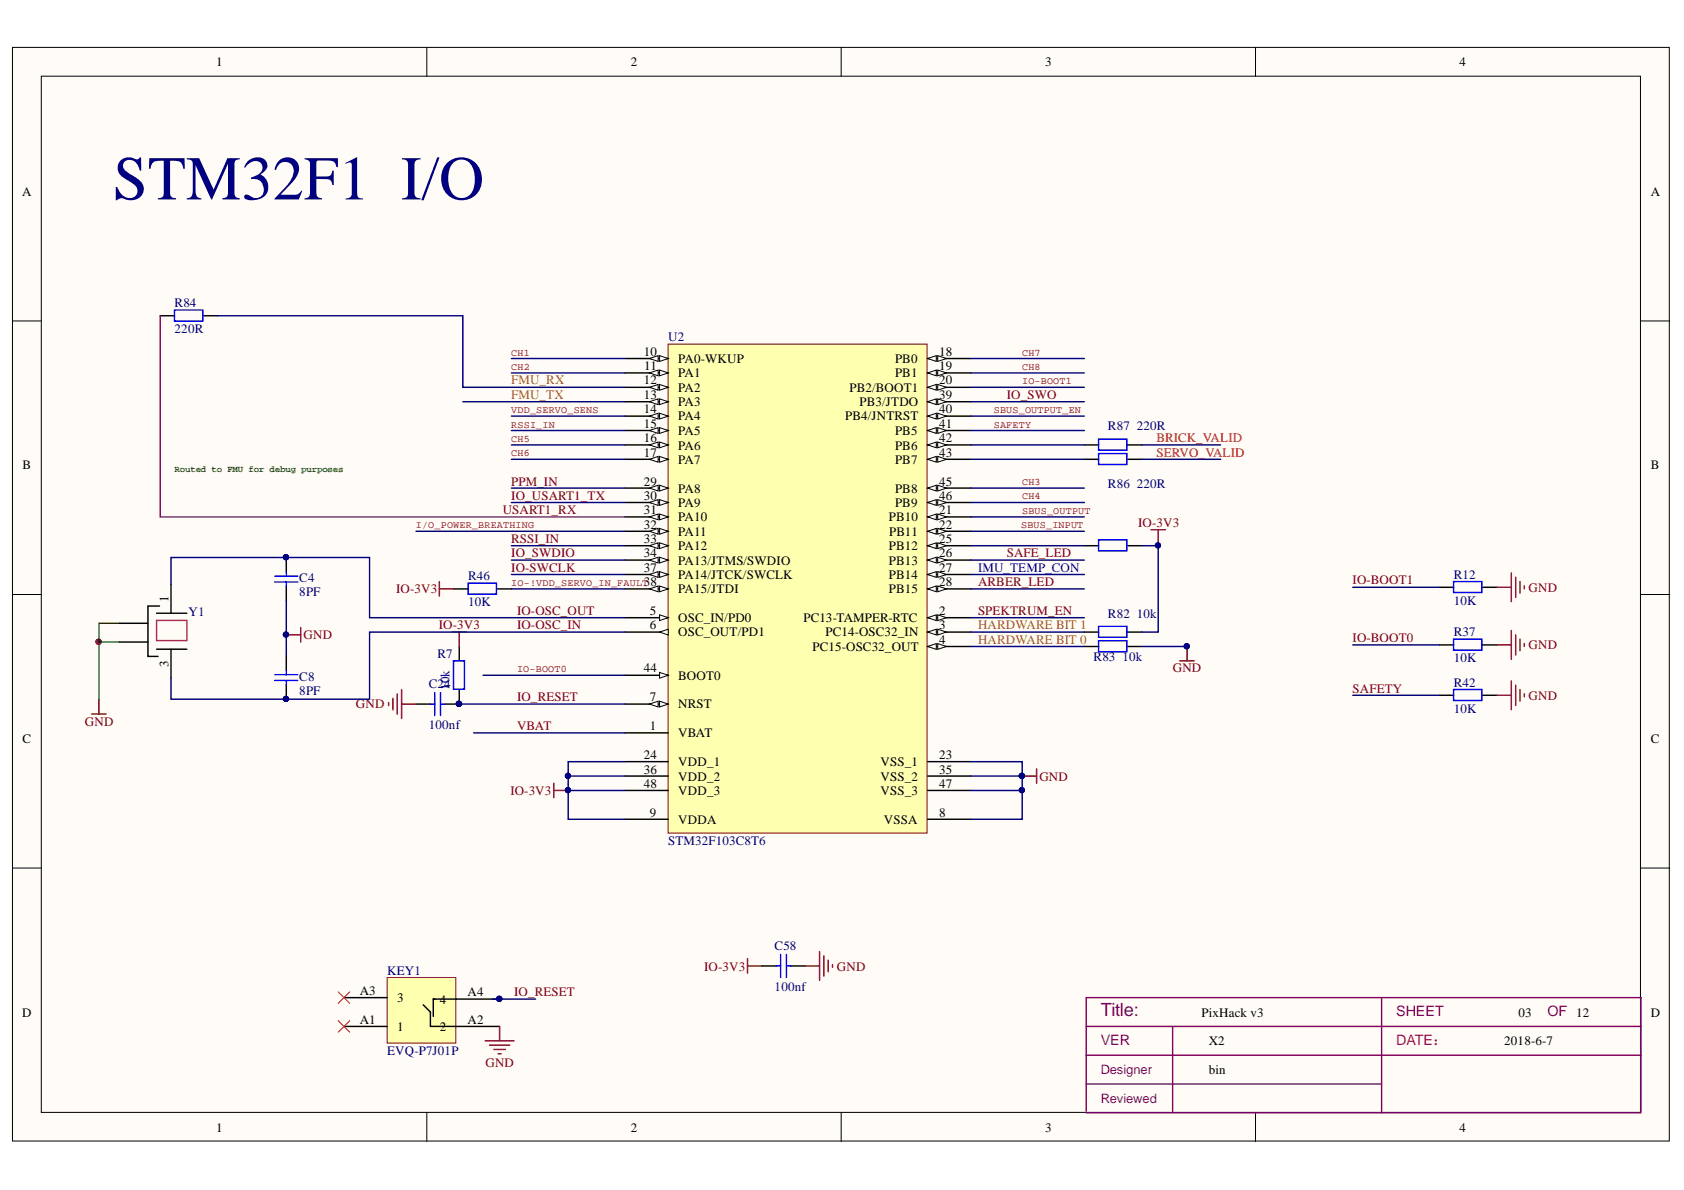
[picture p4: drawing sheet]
<svg xmlns="http://www.w3.org/2000/svg" width="297mm" height="210mm" viewBox="0 0 297 210" stroke-linecap="round" stroke-linejoin="round" font-family="sans-serif">
<defs><g id="words">
<text font-size="11" fill="#000080" x="20" y="35.2">STM32F1 I/O</text>
<text font-size="3.2" fill="#7d0089" x="194.2" y="179.1">Title:</text>
<g font-size="2.5" fill="#800080">
<text x="246.3" y="179.2">SHEET</text>
<text x="272.9" y="179.2">OF 12</text>
<text x="194.2" y="184.3">VER</text>
</g>
<text font-size="2.5" fill="#a1006a" x="246.3" y="184.3">DATE：</text>
<g font-size="2.3">
<text x="38.2" y="11.7">1</text>
<text x="111.3" y="11.7">2</text>
<text x="184.4" y="11.7">3</text>
<text x="257.5" y="11.7">4</text>
<text x="3.9" y="34.5">A</text>
<text x="291.2" y="34.5">A</text>
<text x="113.5" y="62.7">10</text>
<text x="113.6" y="65.3">11</text>
<text x="119.6" y="64">PA0-WKUP</text>
<text x="157.9" y="64">PB0</text>
<text x="165.7" y="62.7">18</text>
<text x="165.7" y="65.3">19</text>
<text x="113.5" y="67.8">12</text>
<text x="113.5" y="70.3">13</text>
<text x="119.6" y="66.5">PA1</text>
<text x="119.6" y="69.1">PA2</text>
<text x="119.6" y="71.6">PA3</text>
<text x="149.8" y="69.1">PB2/BOOT1</text>
<text x="151.6" y="71.6">PB3/JTDO</text>
<text x="157.9" y="66.5">PB1</text>
<text x="165.7" y="67.8">20</text>
<text x="165.7" y="70.3">39</text>
<text x="113.5" y="72.9">14</text>
<text x="113.5" y="75.4">15</text>
<text x="119.6" y="74.1">PA4</text>
<text x="119.6" y="76.8">PA5</text>
<text x="149.1" y="74.1">PB4/JNTRST</text>
<text x="157.9" y="76.8">PB5</text>
<text x="165.7" y="72.9">40</text>
<text x="165.7" y="75.4">41</text>
<text x="4" y="82.8">B</text>
<text x="113.5" y="78">16</text>
<text x="113.5" y="80.6">17</text>
<text x="119.6" y="79.3">PA6</text>
<text x="119.6" y="81.8">PA7</text>
<text x="157.9" y="79.3">PB6</text>
<text x="157.9" y="81.8">PB7</text>
<text x="165.7" y="78">42</text>
<text x="165.7" y="80.6">43</text>
<text x="291.2" y="82.8">B</text>
<text x="113.5" y="85.6">29</text>
<text x="113.5" y="88.2">30</text>
<text x="119.6" y="86.9">PA8</text>
<text x="119.6" y="89.4">PA9</text>
<text x="157.9" y="86.9">PB8</text>
<text x="157.9" y="89.4">PB9</text>
<text x="165.7" y="85.6">45</text>
<text x="165.7" y="88.2">46</text>
<text x="113.5" y="90.7">31</text>
<text x="113.5" y="93.3">32</text>
<text x="113.5" y="95.8">33</text>
<text x="119.6" y="92">PA10</text>
<text x="119.6" y="94.5">PA11</text>
<text x="156.8" y="92">PB10</text>
<text x="156.9" y="94.5">PB11</text>
<text x="165.7" y="90.7">21</text>
<text x="165.7" y="93.3">22</text>
<text x="165.7" y="95.8">25</text>
<text x="113.5" y="98.3">34</text>
<text x="113.5" y="100.9">37</text>
<text x="119.6" y="97.1">PA12</text>
<text x="119.6" y="99.6">PA13/JTMS/SWDIO</text>
<text x="156.8" y="97.1">PB12</text>
<text x="156.8" y="99.6">PB13</text>
<text x="165.7" y="98.3">26</text>
<text x="165.7" y="100.9">27</text>
<text x="29.7" y="106.1" transform="rotate(-90 29.7 106.1)">1</text>
<text x="113.5" y="103.4">38</text>
<text x="119.6" y="102.1">PA14/JTCK/SWCLK</text>
<text x="119.6" y="104.7">PA15/JTDI</text>
<text x="156.8" y="102.1">PB14</text>
<text x="156.8" y="104.7">PB15</text>
<text x="165.7" y="103.4">28</text>
<text x="114.6" y="108.5">5</text>
<text x="114.6" y="111">6</text>
<text x="119.6" y="109.7">OSC_IN/PD0</text>
<text x="119.6" y="112.3">OSC_OUT/PD1</text>
<text x="141.7" y="109.7">PC13-TAMPER-RTC</text>
<text x="145.6" y="112.3">PC14-OSC32_IN</text>
<text x="165.7" y="108.5">2</text>
<text x="165.7" y="111">3</text>
<text x="165.7" y="113.5">4</text>
<text x="29.7" y="117.7" transform="rotate(-90 29.7 117.7)">3</text>
<text x="113.5" y="118.6">44</text>
<text x="119.6" y="119.9">BOOT0</text>
<text x="143.3" y="114.8">PC15-OSC32_OUT</text>
<text x="114.6" y="123.7">7</text>
<text x="119.6" y="125">NRST</text>
<text x="4" y="131">C</text>
<text x="114.6" y="128.8">1</text>
<text x="119.6" y="130">VBAT</text>
<text x="291.2" y="131">C</text>
<text x="113.5" y="133.8">24</text>
<text x="113.5" y="136.4">36</text>
<text x="119.6" y="135.1">VDD_1</text>
<text x="119.6" y="137.7">VDD_2</text>
<text x="155.3" y="135.1">VSS_1</text>
<text x="155.3" y="137.7">VSS_2</text>
<text x="165.7" y="133.8">23</text>
<text x="165.7" y="136.4">35</text>
<text x="113.5" y="139">48</text>
<text x="119.6" y="140.3">VDD_3</text>
<text x="155.3" y="140.3">VSS_3</text>
<text x="165.7" y="139">47</text>
<text x="114.6" y="144.1">9</text>
<text x="119.6" y="145.3">VDDA</text>
<text x="155.9" y="145.3">VSSA</text>
<text x="165.7" y="144.1">8</text>
<text x="3.9" y="179.3">D</text>
<text x="63.5" y="175.5">A3</text>
<text x="70.1" y="176.8">3</text>
<text x="77.6" y="177">4</text>
<text x="82.5" y="175.8">A4</text>
<text x="211.9" y="179.3">PixHack v3</text>
<text x="267.9" y="179.3">03</text>
<text x="291.2" y="179.3">D</text>
<text x="63.5" y="180.6">A1</text>
<text x="70.1" y="181.8">1</text>
<text x="77.6" y="181.8">2</text>
<text x="82.5" y="180.6">A2</text>
<text x="213.2" y="184.4">X2</text>
<text x="265.3" y="184.4">2018-6-7</text>
<text x="213.2" y="189.4">bin</text>
<text x="38.2" y="199.6">1</text>
<text x="111.3" y="199.6">2</text>
<text x="184.4" y="199.6">3</text>
<text x="257.5" y="199.6">4</text>
</g>
<g font-size="2.3" fill="#000080">
<text x="30.8" y="54.2">R84</text>
<text x="30.8" y="58.8">220R</text>
<text x="117.9" y="60.2">U2</text>
<text x="195.4" y="75.9">R87</text>
<text x="200.5" y="75.9">220R</text>
<text x="195.4" y="86.1">R86</text>
<text x="200.5" y="86.1">220R</text>
<text x="52.8" y="102.6">C4</text>
<text x="52.8" y="105.2">8PF</text>
<text x="82.6" y="102.4">R46</text>
<text x="82.6" y="106.9">10K</text>
<text x="256.4" y="102">R12</text>
<text x="256.4" y="106.7">10K</text>
<text x="33.2" y="108.7">Y1</text>
<text x="195.4" y="109">R82</text>
<text x="200.5" y="109">10k</text>
<text x="256.4" y="112.3">R37</text>
<text x="77.2" y="116.1">R7</text>
<text x="192.9" y="116.6">R83</text>
<text x="198" y="116.6">10k</text>
<text x="256.4" y="116.8">10K</text>
<text x="52.8" y="120">C8</text>
<text x="52.8" y="122.6">8PF</text>
<text x="75.6" y="121.4">C24</text>
<text x="79.3" y="121.7" transform="rotate(-90 79.3 121.7)">10k</text>
<text x="256.4" y="121.1">R42</text>
<text x="256.4" y="125.7">10K</text>
<text x="75.6" y="128.5">100nf</text>
<text x="117.9" y="149.1">STM32F103C8T6</text>
<text x="136.6" y="167.6">C58</text>
<text x="68.3" y="172">KEY1</text>
<text x="136.6" y="174.7">100nf</text>
<text x="68.3" y="186.2">EVQ-P7J01P</text>
</g>
<g font-size="2.3" fill="#ad660b">
<text x="90.2" y="67.8">FMU_RX</text>
<text x="90.2" y="70.3">FMU_TX</text>
<text x="172.5" y="111">HARDWARE BIT 1</text>
<text x="172.5" y="113.5">HARDWARE BIT 0</text>
</g>
<g font-size="2.3" fill="#800000">
<text x="177.6" y="70.3">IO_SWO</text>
<text x="90.2" y="85.6">PPM_IN</text>
<text x="90.2" y="88.2">IO_USART1_TX</text>
<text x="88.7" y="90.7">USART1_RX</text>
<text x="90.2" y="95.8">RSSI_IN</text>
<text x="200.8" y="92.9">IO-3V3</text>
<text x="90.2" y="100.9">IO-SWCLK</text>
<text x="90.2" y="98.3">IO_SWDIO</text>
<text x="177.6" y="98.3">SAFE_LED</text>
<text x="69.9" y="104.7">IO-3V3</text>
<text x="172.5" y="103.4">ARBER_LED</text>
<text x="238.6" y="103.1">IO-BOOT1</text>
<text x="269.6" y="104.4">GND</text>
<text x="53.6" y="112.8">GND</text>
<text x="77.4" y="111">IO-3V3</text>
<text x="91.2" y="111">IO-OSC_IN</text>
<text x="91.2" y="108.5">IO-OSC_OUT</text>
<text x="172.5" y="108.5">SPEKTRUM_EN</text>
<text x="238.6" y="113.3">IO-BOOT0</text>
<text x="206.9" y="118.6">GND</text>
<text x="269.6" y="114.6">GND</text>
<text x="62.8" y="125">GND</text>
<text x="91.2" y="123.7">IO_RESET</text>
<text x="238.6" y="122.2">SAFETY</text>
<text x="269.6" y="123.4">GND</text>
<text x="15" y="128">GND</text>
<text x="91.2" y="128.8">VBAT</text>
<text x="183.3" y="137.7">GND</text>
<text x="90" y="140.3">IO-3V3</text>
<text x="124.2" y="171.2">IO-3V3</text>
<text x="147.6" y="171.2">GND</text>
<text x="90.7" y="175.8">IO_RESET</text>
<text x="85.6" y="188.2">GND</text>
</g>
<g font-size="2.3" fill="#f00">
<text x="204" y="78">BRICK_VALID</text>
<text x="204" y="80.6">SERVO_VALID</text>
</g>
<text font-size="2.3" fill="#0000bf" x="172.5" y="100.9">IMU_TEMP_CON</text>
<g font-size="2.3" fill="#800080">
<text x="194.2" y="189.4">Designer</text>
<text x="194.2" y="194.5">Reviewed</text>
</g>
<g font-size="1.8" fill="#800000">
<text x="90.2" y="62.7">CH1</text>
<text x="90.2" y="65.3">CH2</text>
<text x="180.3" y="62.7">CH7</text>
<text x="180.3" y="65.3">CH8</text>
<text x="180.3" y="67.8">IO-BOOT1</text>
<text x="90.2" y="72.9">VDD_SERVO_SENS</text>
<text x="90.2" y="75.4">RSSI_IN</text>
<text x="90.2" y="77.9">CH5</text>
<text x="175.3" y="75.4">SAFETY</text>
<text x="175.3" y="72.9">SBUS_OUTPUT_EN</text>
<text x="90.2" y="80.5">CH6</text>
<text x="180.3" y="85.6">CH3</text>
<text x="180.3" y="88.1">CH4</text>
<text x="73.4" y="93.2">I/O_POWER_BREATHING</text>
<text x="180.1" y="93.2">SBUS_INPUT</text>
<text x="180.3" y="90.6">SBUS_OUTPUT</text>
<text x="90.2" y="103.3">IO-!VDD_SERVO_IN_FAULT</text>
<text x="91.2" y="118.6">IO-BOOT0</text>
</g>
<text font-size="1.6" fill="#008000" x="30.8" y="83.2">Routed to FMU for debug purposes</text>
</g></defs>
<g fill="#fffcf8" stroke="#000" stroke-width=".18">
<path d="M2.2 8.4h292.2v192.9h-292.2z"/>
<path d="M7.3 13.4h282.1v182.8h-282.1z"/>
</g>
<path d="M75.3 8.4v5M148.4 8.4v5M221.5 8.4v5M2.2 56.6h5.1M289.5 56.6h5M2.2 104.9h5.1M289.5 104.9h5M2.2 153.1h5.1M289.5 153.1h5M75.3 196.3v5.1M148.4 196.3v5.1M221.5 196.3v5.1" fill="none" stroke="#000" stroke-width=".18"/>
<g fill="#000080" stroke="#000080" stroke-width=".18">
<circle cx="17.4" cy="113.2" r=".47"/>
<circle cx="80.9" cy="124.1" r=".46"/>
</g>
<path d="M243.7 176v20.3M191.6 196v-20h97.9v20M191.6 181.1h97.9M191.6 191.2h52.1M191.6 186.1h97.9M191.6 196.3h97.9M206.8 181.1v14.9" fill="none" stroke="#800080" stroke-width=".25"/>
<path d="M68.5 123.9v.5M69.3 123.2v2M70.1 122.4v3.6M70.8 121.7v5M70.8 124.2h2.6M131.8 169.1v2.6M131.8 170.4h2.6" fill="none" stroke="#800000" stroke-width=".25"/>
<path d="M81 114v2.6M73.4 124.2h2.5M81 121.7v2.5h-2.5" fill="none" stroke="#000" stroke-width=".25"/>
<path d="M80 116.6h1.9v5h-1.9zM75.9 124.2h.8M76.7 122.2v4M77.7 122.2v4M77.7 124.2h.8" fill="none" stroke="#00f" stroke-width=".25"/>
<path d="M68.3 172.4h12.1v11.6h-12.1z" fill="#ffffb0" stroke="#800000" stroke-width=".18"/>
<g fill="none" stroke="#000" stroke-width=".25">
<path d="M28.3 55.7h2.5M35.9 55.7h2.5M191.3 78.5h2.5M198.9 78.5h2.5M50.5 98.3v2.6M191.3 81h2.5M191.3 96.3h2.5M198.9 81h2.5M198.9 96.3h2.5M50.5 103.4v2.6M50.5 115.7v2.5M80 103.9h2.6"/>
<path d="M87.7 103.9h2.5M253.9 113.8h2.5M253.9 103.6h2.5M261.5 113.8h2.5M261.5 103.6h2.5M50.5 120.8v2.5M253.9 122.6h2.5M261.5 122.6h2.5M60.7 176h7.6M74.7 177.2l1.2 1.3v2.6h12.2M88.1 176.2h-11.7v3.1M134.4 170.4h2.5"/>
<path d="M139.5 170.4h2.5M60.7 181.1h7.6"/>
</g>
<g fill="#000080" stroke="#000080" stroke-width=".18">
<circle cx="88.1" cy="176.2" r=".46"/>
<circle cx="50.4" cy="123.3" r=".46"/>
<circle cx="50.4" cy="98.3" r=".46"/>
</g>
<path d="M238.6 103.6h15.3M238.6 113.8h15.3M238.6 122.6h15.3M86.9 176.2h7.6" fill="none" stroke="#000080" stroke-width=".25"/>
<g fill="none" stroke="#800000" stroke-width=".25">
<path d="M77.5 102.6v2.5M77.5 103.9h2.5M79.7 111.5h2.6M81 111.5v2.5M264 113.8h2.6M264 103.6h2.6M266.6 101.1v5M266.6 111.2v5.1M267.3 101.8v3.6M267.3 112v3.5M268.1 102.6v2M268.1 112.7v2.1"/>
<path d="M268.9 103.3v.5M268.9 113.5v.5M264 122.6h2.6M266.6 120.1v5.1M267.3 120.9v3.5M268.1 121.6v2.1M268.9 122.4v.5M142 170.4h2.6M144.6 167.8v5.1M145.3 168.6v3.6M146.1 169.4v2M146.8 170.1v.5"/>
<path d="M85.6 183.6h5.1M86.3 184.4h3.6M87.1 185.1h2M87.9 185.9h.5M88.1 181.1v2.5"/>
</g>
<g fill="none" stroke="#00f" stroke-width=".25">
<path d="M30.8 54.7h5v1.9h-5zM193.8 77.5h5v1.9h-5zM193.8 80h5v1.9h-5zM193.8 95.2h5v2h-5zM48.5 119h4M48.5 102.7h4M48.5 101.6h4M50.5 100.9v.7M50.5 102.7v.7M50.5 118.2v.8M82.6 102.9h5v1.9h-5zM256.4 112.7h5v2h-5z"/>
<path d="M256.4 102.6h5v1.9h-5zM48.5 120h4M50.5 120v.8M256.4 121.6h5v2h-5zM136.9 170.4h.8M137.7 168.4v4M138.7 168.4v4M138.7 170.4h.8"/>
</g>
<path d="M117.8 60.7h45.7v86.2h-45.7z" fill="#ffffb0" stroke="#800000" stroke-width=".18"/>
<path d="M110.2 119.1h7.7" fill="none" stroke="#000" stroke-width=".25"/>
<path d="M116.3 118.6l1.6 .5-1.6 .5z" fill="#fffcf8"/>
<path d="M116.3 118.6l1.6 .5-1.6 .5z" fill="none" stroke="#000" stroke-width=".18"/>
<path d="M110.2 124.2h7.7" fill="none" stroke="#000" stroke-width=".25"/>
<path d="M116.3 123.7l1.6 .5-1.6 .5z" fill="#fffcf8"/>
<path d="M116.3 123.7l1.6 .5-1.6 .5z" fill="none" stroke="#000" stroke-width=".18"/>
<path d="M114.6 124.2l1.5-.5v1z" fill="#fffcf8"/>
<path d="M114.6 124.2l1.5-.5v1z" fill="none" stroke="#000" stroke-width=".18"/>
<path d="M110.2 109h7.7" fill="none" stroke="#000" stroke-width=".25"/>
<path d="M116.3 108.4l1.6 .6-1.6 .5z" fill="#fffcf8"/>
<path d="M116.3 108.4l1.6 .6-1.6 .5z" fill="none" stroke="#000" stroke-width=".18"/>
<path d="M110.2 111.5h7.7" fill="none" stroke="#000" stroke-width=".25"/>
<path d="M116.3 111.5l1.6-.5v1z" fill="#fffcf8"/>
<path d="M116.3 111.5l1.6-.5v1z" fill="none" stroke="#000" stroke-width=".18"/>
<path d="M110.2 63.2h7.7" fill="none" stroke="#000" stroke-width=".25"/>
<path d="M116.3 62.7l1.6 .5-1.6 .5z" fill="#fffcf8"/>
<path d="M116.3 62.7l1.6 .5-1.6 .5z" fill="none" stroke="#000" stroke-width=".18"/>
<path d="M114.6 63.2l1.5-.5v1z" fill="#fffcf8"/>
<path d="M114.6 63.2l1.5-.5v1z" fill="none" stroke="#000" stroke-width=".18"/>
<path d="M110.2 65.8h7.7" fill="none" stroke="#000" stroke-width=".25"/>
<path d="M116.3 65.3l1.6 .5-1.6 .5z" fill="#fffcf8"/>
<path d="M116.3 65.3l1.6 .5-1.6 .5z" fill="none" stroke="#000" stroke-width=".18"/>
<path d="M114.6 65.8l1.5-.5v1z" fill="#fffcf8"/>
<path d="M114.6 65.8l1.5-.5v1z" fill="none" stroke="#000" stroke-width=".18"/>
<path d="M110.2 68.3h7.7" fill="none" stroke="#000" stroke-width=".25"/>
<path d="M116.3 67.8l1.6 .5-1.6 .5z" fill="#fffcf8"/>
<path d="M116.3 67.8l1.6 .5-1.6 .5z" fill="none" stroke="#000" stroke-width=".18"/>
<path d="M114.6 68.3l1.5-.5v1z" fill="#fffcf8"/>
<path d="M114.6 68.3l1.5-.5v1z" fill="none" stroke="#000" stroke-width=".18"/>
<path d="M110.2 70.9h7.7" fill="none" stroke="#000" stroke-width=".25"/>
<path d="M116.3 70.4l1.6 .5-1.6 .5z" fill="#fffcf8"/>
<path d="M116.3 70.4l1.6 .5-1.6 .5z" fill="none" stroke="#000" stroke-width=".18"/>
<path d="M114.6 70.9l1.5-.5v1z" fill="#fffcf8"/>
<path d="M114.6 70.9l1.5-.5v1z" fill="none" stroke="#000" stroke-width=".18"/>
<path d="M110.2 73.4h7.7" fill="none" stroke="#000" stroke-width=".25"/>
<path d="M116.3 72.9l1.6 .5-1.6 .5z" fill="#fffcf8"/>
<path d="M116.3 72.9l1.6 .5-1.6 .5z" fill="none" stroke="#000" stroke-width=".18"/>
<path d="M114.6 73.4l1.5-.5v1z" fill="#fffcf8"/>
<path d="M114.6 73.4l1.5-.5v1z" fill="none" stroke="#000" stroke-width=".18"/>
<path d="M110.2 75.9h7.7" fill="none" stroke="#000" stroke-width=".25"/>
<path d="M116.3 75.4l1.6 .5-1.6 .5z" fill="#fffcf8"/>
<path d="M116.3 75.4l1.6 .5-1.6 .5z" fill="none" stroke="#000" stroke-width=".18"/>
<path d="M114.6 75.9l1.5-.5v1z" fill="#fffcf8"/>
<path d="M114.6 75.9l1.5-.5v1z" fill="none" stroke="#000" stroke-width=".18"/>
<path d="M110.2 78.5h7.7" fill="none" stroke="#000" stroke-width=".25"/>
<path d="M116.3 78l1.6 .5-1.6 .5z" fill="#fffcf8"/>
<path d="M116.3 78l1.6 .5-1.6 .5z" fill="none" stroke="#000" stroke-width=".18"/>
<path d="M114.6 78.5l1.5-.5v1z" fill="#fffcf8"/>
<path d="M114.6 78.5l1.5-.5v1z" fill="none" stroke="#000" stroke-width=".18"/>
<path d="M110.2 81h7.7" fill="none" stroke="#000" stroke-width=".25"/>
<path d="M116.3 80.5l1.6 .5-1.6 .5z" fill="#fffcf8"/>
<path d="M116.3 80.5l1.6 .5-1.6 .5z" fill="none" stroke="#000" stroke-width=".18"/>
<path d="M114.6 81l1.5-.5v1z" fill="#fffcf8"/>
<path d="M114.6 81l1.5-.5v1z" fill="none" stroke="#000" stroke-width=".18"/>
<path d="M110.2 86.1h7.7" fill="none" stroke="#000" stroke-width=".25"/>
<path d="M116.3 85.6l1.6 .5-1.6 .5z" fill="#fffcf8"/>
<path d="M116.3 85.6l1.6 .5-1.6 .5z" fill="none" stroke="#000" stroke-width=".18"/>
<path d="M114.6 86.1l1.5-.5v1z" fill="#fffcf8"/>
<path d="M114.6 86.1l1.5-.5v1z" fill="none" stroke="#000" stroke-width=".18"/>
<path d="M110.2 88.6h7.7" fill="none" stroke="#000" stroke-width=".25"/>
<path d="M116.3 88.1l1.6 .5-1.6 .5z" fill="#fffcf8"/>
<path d="M116.3 88.1l1.6 .5-1.6 .5z" fill="none" stroke="#000" stroke-width=".18"/>
<path d="M114.6 88.6l1.5-.5v1z" fill="#fffcf8"/>
<path d="M114.6 88.6l1.5-.5v1z" fill="none" stroke="#000" stroke-width=".18"/>
<path d="M110.2 91.2h7.7" fill="none" stroke="#000" stroke-width=".25"/>
<path d="M116.3 90.7l1.6 .5-1.6 .5z" fill="#fffcf8"/>
<path d="M116.3 90.7l1.6 .5-1.6 .5z" fill="none" stroke="#000" stroke-width=".18"/>
<path d="M114.6 91.2l1.5-.5v1z" fill="#fffcf8"/>
<path d="M114.6 91.2l1.5-.5v1z" fill="none" stroke="#000" stroke-width=".18"/>
<path d="M110.2 93.7h7.7" fill="none" stroke="#000" stroke-width=".25"/>
<path d="M116.3 93.2l1.6 .5-1.6 .5z" fill="#fffcf8"/>
<path d="M116.3 93.2l1.6 .5-1.6 .5z" fill="none" stroke="#000" stroke-width=".18"/>
<path d="M114.6 93.7l1.5-.5v1z" fill="#fffcf8"/>
<path d="M114.6 93.7l1.5-.5v1z" fill="none" stroke="#000" stroke-width=".18"/>
<path d="M110.2 96.3h7.7" fill="none" stroke="#000" stroke-width=".25"/>
<path d="M116.3 95.7l1.6 .6-1.6 .5z" fill="#fffcf8"/>
<path d="M116.3 95.7l1.6 .6-1.6 .5z" fill="none" stroke="#000" stroke-width=".18"/>
<path d="M114.6 96.3l1.5-.6v1.1z" fill="#fffcf8"/>
<path d="M114.6 96.3l1.5-.6v1.1z" fill="none" stroke="#000" stroke-width=".18"/>
<path d="M110.2 98.8h7.7" fill="none" stroke="#000" stroke-width=".25"/>
<path d="M116.3 98.3l1.6 .5-1.6 .5z" fill="#fffcf8"/>
<path d="M116.3 98.3l1.6 .5-1.6 .5z" fill="none" stroke="#000" stroke-width=".18"/>
<path d="M114.6 98.8l1.5-.5v1z" fill="#fffcf8"/>
<path d="M114.6 98.8l1.5-.5v1z" fill="none" stroke="#000" stroke-width=".18"/>
<path d="M110.2 101.3h7.7" fill="none" stroke="#000" stroke-width=".25"/>
<path d="M116.3 100.8l1.6 .5-1.6 .5z" fill="#fffcf8"/>
<path d="M116.3 100.8l1.6 .5-1.6 .5z" fill="none" stroke="#000" stroke-width=".18"/>
<path d="M114.6 101.3l1.5-.5v1z" fill="#fffcf8"/>
<path d="M114.6 101.3l1.5-.5v1z" fill="none" stroke="#000" stroke-width=".18"/>
<path d="M110.2 103.9h7.7" fill="none" stroke="#000" stroke-width=".25"/>
<path d="M116.3 103.4l1.6 .5-1.6 .5z" fill="#fffcf8"/>
<path d="M116.3 103.4l1.6 .5-1.6 .5z" fill="none" stroke="#000" stroke-width=".18"/>
<path d="M114.6 103.9l1.5-.5v1z" fill="#fffcf8"/>
<path d="M114.6 103.9l1.5-.5v1z" fill="none" stroke="#000" stroke-width=".18"/>
<path d="M163.6 63.2h7.7" fill="none" stroke="#000" stroke-width=".25"/>
<path d="M163.6 63.2l1.6-.5v1z" fill="#fffcf8"/>
<path d="M163.6 63.2l1.6-.5v1z" fill="none" stroke="#000" stroke-width=".18"/>
<path d="M165.4 62.7l1.5 .5-1.5 .5z" fill="#fffcf8"/>
<path d="M165.4 62.7l1.5 .5-1.5 .5z" fill="none" stroke="#000" stroke-width=".18"/>
<path d="M163.6 65.8h7.7" fill="none" stroke="#000" stroke-width=".25"/>
<path d="M163.6 65.8l1.6-.5v1z" fill="#fffcf8"/>
<path d="M163.6 65.8l1.6-.5v1z" fill="none" stroke="#000" stroke-width=".18"/>
<path d="M165.4 65.3l1.5 .5-1.5 .5z" fill="#fffcf8"/>
<path d="M165.4 65.3l1.5 .5-1.5 .5z" fill="none" stroke="#000" stroke-width=".18"/>
<path d="M163.6 68.3h7.7" fill="none" stroke="#000" stroke-width=".25"/>
<path d="M163.6 68.3l1.6-.5v1z" fill="#fffcf8"/>
<path d="M163.6 68.3l1.6-.5v1z" fill="none" stroke="#000" stroke-width=".18"/>
<path d="M165.4 67.8l1.5 .5-1.5 .5z" fill="#fffcf8"/>
<path d="M165.4 67.8l1.5 .5-1.5 .5z" fill="none" stroke="#000" stroke-width=".18"/>
<path d="M163.6 70.9h7.7" fill="none" stroke="#000" stroke-width=".25"/>
<path d="M163.6 70.9l1.6-.5v1z" fill="#fffcf8"/>
<path d="M163.6 70.9l1.6-.5v1z" fill="none" stroke="#000" stroke-width=".18"/>
<path d="M165.4 70.4l1.5 .5-1.5 .5z" fill="#fffcf8"/>
<path d="M165.4 70.4l1.5 .5-1.5 .5z" fill="none" stroke="#000" stroke-width=".18"/>
<path d="M163.6 73.4h7.7" fill="none" stroke="#000" stroke-width=".25"/>
<path d="M163.6 73.4l1.6-.5v1z" fill="#fffcf8"/>
<path d="M163.6 73.4l1.6-.5v1z" fill="none" stroke="#000" stroke-width=".18"/>
<path d="M165.4 72.9l1.5 .5-1.5 .5z" fill="#fffcf8"/>
<path d="M165.4 72.9l1.5 .5-1.5 .5z" fill="none" stroke="#000" stroke-width=".18"/>
<path d="M163.6 75.9h7.7" fill="none" stroke="#000" stroke-width=".25"/>
<path d="M163.6 75.9l1.6-.5v1z" fill="#fffcf8"/>
<path d="M163.6 75.9l1.6-.5v1z" fill="none" stroke="#000" stroke-width=".18"/>
<path d="M165.4 75.4l1.5 .5-1.5 .5z" fill="#fffcf8"/>
<path d="M165.4 75.4l1.5 .5-1.5 .5z" fill="none" stroke="#000" stroke-width=".18"/>
<path d="M163.6 78.5h7.7" fill="none" stroke="#000" stroke-width=".25"/>
<path d="M163.6 78.5l1.6-.5v1z" fill="#fffcf8"/>
<path d="M163.6 78.5l1.6-.5v1z" fill="none" stroke="#000" stroke-width=".18"/>
<path d="M165.4 78l1.5 .5-1.5 .5z" fill="#fffcf8"/>
<path d="M165.4 78l1.5 .5-1.5 .5z" fill="none" stroke="#000" stroke-width=".18"/>
<path d="M163.6 81h7.7" fill="none" stroke="#000" stroke-width=".25"/>
<path d="M163.6 81l1.6-.5v1z" fill="#fffcf8"/>
<path d="M163.6 81l1.6-.5v1z" fill="none" stroke="#000" stroke-width=".18"/>
<path d="M165.4 80.5l1.5 .5-1.5 .5z" fill="#fffcf8"/>
<path d="M165.4 80.5l1.5 .5-1.5 .5z" fill="none" stroke="#000" stroke-width=".18"/>
<path d="M163.6 86.1h7.7" fill="none" stroke="#000" stroke-width=".25"/>
<path d="M163.6 86.1l1.6-.5v1z" fill="#fffcf8"/>
<path d="M163.6 86.1l1.6-.5v1z" fill="none" stroke="#000" stroke-width=".18"/>
<path d="M165.4 85.6l1.5 .5-1.5 .5z" fill="#fffcf8"/>
<path d="M165.4 85.6l1.5 .5-1.5 .5z" fill="none" stroke="#000" stroke-width=".18"/>
<path d="M163.6 88.6h7.7" fill="none" stroke="#000" stroke-width=".25"/>
<path d="M163.6 88.6l1.6-.5v1z" fill="#fffcf8"/>
<path d="M163.6 88.6l1.6-.5v1z" fill="none" stroke="#000" stroke-width=".18"/>
<path d="M165.4 88.1l1.5 .5-1.5 .5z" fill="#fffcf8"/>
<path d="M165.4 88.1l1.5 .5-1.5 .5z" fill="none" stroke="#000" stroke-width=".18"/>
<path d="M163.6 91.2h7.7" fill="none" stroke="#000" stroke-width=".25"/>
<path d="M163.6 91.2l1.6-.5v1z" fill="#fffcf8"/>
<path d="M163.6 91.2l1.6-.5v1z" fill="none" stroke="#000" stroke-width=".18"/>
<path d="M165.4 90.7l1.5 .5-1.5 .5z" fill="#fffcf8"/>
<path d="M165.4 90.7l1.5 .5-1.5 .5z" fill="none" stroke="#000" stroke-width=".18"/>
<path d="M163.6 93.7h7.7" fill="none" stroke="#000" stroke-width=".25"/>
<path d="M163.6 93.7l1.6-.5v1z" fill="#fffcf8"/>
<path d="M163.6 93.7l1.6-.5v1z" fill="none" stroke="#000" stroke-width=".18"/>
<path d="M165.4 93.2l1.5 .5-1.5 .5z" fill="#fffcf8"/>
<path d="M165.4 93.2l1.5 .5-1.5 .5z" fill="none" stroke="#000" stroke-width=".18"/>
<path d="M163.6 96.3h7.7" fill="none" stroke="#000" stroke-width=".25"/>
<path d="M163.6 96.3l1.6-.6v1.1z" fill="#fffcf8"/>
<path d="M163.6 96.3l1.6-.6v1.1z" fill="none" stroke="#000" stroke-width=".18"/>
<path d="M165.4 95.7l1.5 .6-1.5 .5z" fill="#fffcf8"/>
<path d="M165.4 95.7l1.5 .6-1.5 .5z" fill="none" stroke="#000" stroke-width=".18"/>
<path d="M163.6 98.8h7.7" fill="none" stroke="#000" stroke-width=".25"/>
<path d="M163.6 98.8l1.6-.5v1z" fill="#fffcf8"/>
<path d="M163.6 98.8l1.6-.5v1z" fill="none" stroke="#000" stroke-width=".18"/>
<path d="M165.4 98.3l1.5 .5-1.5 .5z" fill="#fffcf8"/>
<path d="M165.4 98.3l1.5 .5-1.5 .5z" fill="none" stroke="#000" stroke-width=".18"/>
<path d="M163.6 101.3h7.7" fill="none" stroke="#000" stroke-width=".25"/>
<path d="M163.6 101.3l1.6-.5v1z" fill="#fffcf8"/>
<path d="M163.6 101.3l1.6-.5v1z" fill="none" stroke="#000" stroke-width=".18"/>
<path d="M165.4 100.8l1.5 .5-1.5 .5z" fill="#fffcf8"/>
<path d="M165.4 100.8l1.5 .5-1.5 .5z" fill="none" stroke="#000" stroke-width=".18"/>
<path d="M163.6 103.9h7.7" fill="none" stroke="#000" stroke-width=".25"/>
<path d="M163.6 103.9l1.6-.5v1z" fill="#fffcf8"/>
<path d="M163.6 103.9l1.6-.5v1z" fill="none" stroke="#000" stroke-width=".18"/>
<path d="M165.4 103.4l1.5 .5-1.5 .5z" fill="#fffcf8"/>
<path d="M165.4 103.4l1.5 .5-1.5 .5z" fill="none" stroke="#000" stroke-width=".18"/>
<path d="M163.6 109h7.7" fill="none" stroke="#000" stroke-width=".25"/>
<path d="M163.6 109l1.6-.6v1.1z" fill="#fffcf8"/>
<path d="M163.6 109l1.6-.6v1.1z" fill="none" stroke="#000" stroke-width=".18"/>
<path d="M165.4 108.4l1.5 .6-1.5 .5z" fill="#fffcf8"/>
<path d="M165.4 108.4l1.5 .6-1.5 .5z" fill="none" stroke="#000" stroke-width=".18"/>
<path d="M163.6 111.5h7.7" fill="none" stroke="#000" stroke-width=".25"/>
<path d="M163.6 111.5l1.6-.5v1z" fill="#fffcf8"/>
<path d="M163.6 111.5l1.6-.5v1z" fill="none" stroke="#000" stroke-width=".18"/>
<path d="M165.4 111l1.5 .5-1.5 .5z" fill="#fffcf8"/>
<path d="M165.4 111l1.5 .5-1.5 .5z" fill="none" stroke="#000" stroke-width=".18"/>
<path d="M163.6 114h7.7" fill="none" stroke="#000" stroke-width=".25"/>
<path d="M163.6 114l1.6-.5v1z" fill="#fffcf8"/>
<path d="M163.6 114l1.6-.5v1z" fill="none" stroke="#000" stroke-width=".18"/>
<path d="M165.4 113.5l1.5 .5-1.5 .5z" fill="#fffcf8"/>
<path d="M165.4 113.5l1.5 .5-1.5 .5z" fill="none" stroke="#000" stroke-width=".18"/>
<g fill="none" stroke="#000" stroke-width=".25">
<path d="M21 109.9h5.1M21 113.2h5.1M27.6 108.2h5.4M27.6 114.5h5.4M28.1 106.9h-2v8.9h1.8M30.2 103.1v5.1M30.2 114.5v5.1M191.3 111.5h2.5M191.3 114h2.5M198.9 111.5h2.5M198.9 114h2.5M110.2 129.3h7.7"/>
<path d="M110.2 134.3h7.7M110.2 136.9h7.7M110.2 139.4h7.7M163.6 134.3h7.7M163.6 136.9h7.7M163.6 139.4h7.7M110.2 144.5h7.7M163.6 144.5h7.7"/>
</g>
<g fill="none" stroke="#000080" stroke-width=".25">
<path d="M38.4 55.7h43.2v12.6h28.6M81.6 70.9h28.6M90.2 63.2h20M90.2 65.8h20M90.2 75.9h20M90.2 73.4h20M90.2 78.5h20M171.3 63.2h20M171.3 65.8h20M171.3 75.9h20M171.3 73.4h20M171.3 78.5h20"/>
<path d="M171.3 70.9h20M171.3 68.3h20M201.4 78.5h13.9M73.4 93.7h36.8M90.2 81h20M90.2 86.1h20M90.2 88.6h20M90.2 96.3h20M90.2 98.8h20M171.3 81h20M171.3 86.1h20M171.3 88.6h20"/>
<path d="M171.3 96.3h20M171.3 98.8h20M171.3 93.7h20M171.3 91.2h20M201.4 81h13.9M201.4 96.3h2.9M204.3 96v15.5h-2.9M30.2 103.1v-4.8h35v10.7h45M50.5 106v9.7M85.2 119.1h25M90.2 101.3h20M90.2 103.9h20"/>
<path d="M110.2 111.5h-45v11.8h-35v-3.7M171.3 101.3h20M171.3 103.9h20M171.3 109h20M171.3 111.5h20M171.3 114h20M201.4 114h8.2M81 124.2h29.2M83.5 129.3h26.7M100.2 139.4v5.1h10M110.2 136.9h-10v2.5h10M110.2 134.3h-10v2.6"/>
<path d="M171.3 134.3h9v2.6M171.3 136.9h9v2.5h-9M180.3 139.4v5.1h-9"/>
</g>
<g fill="#000080" stroke="#000080" stroke-width=".18">
<circle cx="180.2" cy="136.9" r=".47"/>
<circle cx="180.2" cy="139.4" r=".46"/>
<circle cx="50.4" cy="111.9" r=".46"/>
<circle cx="100.2" cy="139.4" r=".46"/>
<circle cx="100.2" cy="136.9" r=".46"/>
<circle cx="209.3" cy="114" r=".47"/>
<circle cx="50.4" cy="98.3" r=".46"/>
<circle cx="50.4" cy="123.3" r=".46"/>
<circle cx="80.9" cy="124.1" r=".46"/>
<circle cx="204.2" cy="96.2" r=".46"/>
</g>
<path d="M203 93.4h2.6M204.3 93.4v2.6M50.5 112h2.5M53 110.7v2.5M208.1 116.6h2.6M209.4 114v2.6M16.2 125.9h2.5M17.5 123.4v2.5M97.7 138.2v2.5M97.7 139.4h2.5M180.3 136.9h2.5M182.8 135.6v2.6" fill="none" stroke="#800000" stroke-width=".25"/>
<path d="M17.5 113.2v10.2M17.5 113.2h3.5M21 109.9h-3.5v3.3" fill="none" stroke="#008000" stroke-width=".25"/>
<circle cx="17.4" cy="113.2" r=".47" fill="#800000" stroke="#800000" stroke-width=".18"/>
<path d="M28.3 55.7v35.5h81.9" fill="none" stroke="#800080" stroke-width=".25"/>
<path d="M27.6 109.4h5.4v3.6h-5.4z" fill="none" stroke="#da2467" stroke-width=".25"/>
<path d="M193.8 110.5h5v1.9h-5zM193.8 113h5v2h-5z" fill="none" stroke="#00f" stroke-width=".25"/>
<path d="M59.7 175l2 2M61.7 175l-2 2M59.7 180l2 2.1M61.7 180l-2 2.1" fill="none" stroke="#f00" stroke-width=".18"/>
<use href="#words"/>
</svg>
